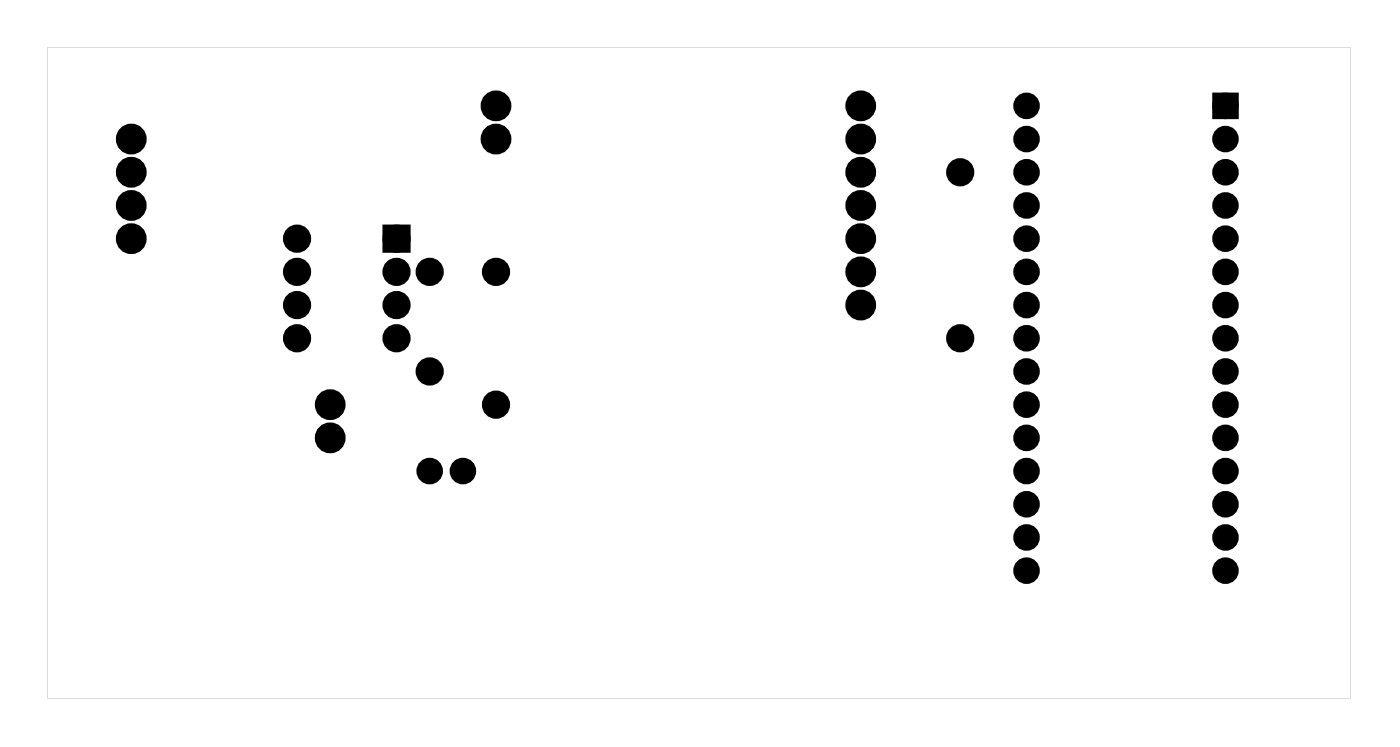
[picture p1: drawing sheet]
<svg xmlns="http://www.w3.org/2000/svg" width="107mm" height="57mm" viewBox="0 0 107 57" stroke-linecap="round" stroke-linejoin="round" font-family="sans-serif">
<g fill="#000">
<path d="M29.7 17.6h1.4v1.4h-1.4zM93.2 7.4h1.3v1.4h-1.3z"/>
<path d="M3.6 3.6v49.8h99.8v-49.8zM3.6 3.6h99.8v49.8h-99.8z"/>
</g>
<g fill="#000">
<circle cx="10.1" cy="13.2" r=".55"/>
<circle cx="10.1" cy="10.6" r=".55"/>
<circle cx="10.1" cy="18.3" r=".55"/>
<circle cx="10.1" cy="15.7" r=".55"/>
<circle cx="22.8" cy="18.3" r=".7"/>
<circle cx="30.4" cy="18.3" r=".7"/>
<circle cx="38" cy="10.6" r=".55"/>
<circle cx="38" cy="8.1" r=".55"/>
<circle cx="65.9" cy="18.3" r=".55"/>
<circle cx="65.9" cy="8.1" r=".55"/>
<circle cx="65.9" cy="10.6" r=".55"/>
<circle cx="65.9" cy="13.2" r=".55"/>
<circle cx="65.9" cy="15.7" r=".55"/>
<circle cx="73.6" cy="13.2" r=".7"/>
<circle cx="78.6" cy="13.2" r=".67"/>
<circle cx="78.6" cy="8.1" r=".67"/>
<circle cx="78.6" cy="10.6" r=".67"/>
<circle cx="78.6" cy="18.3" r=".67"/>
<circle cx="78.6" cy="15.7" r=".67"/>
<circle cx="93.9" cy="13.2" r=".67"/>
<circle cx="93.9" cy="8.1" r=".67"/>
<circle cx="93.9" cy="10.6" r=".67"/>
<circle cx="93.9" cy="18.3" r=".67"/>
<circle cx="93.9" cy="15.7" r=".67"/>
<circle cx="22.8" cy="25.9" r=".7"/>
<circle cx="22.8" cy="23.3" r=".7"/>
<circle cx="22.8" cy="20.8" r=".7"/>
<circle cx="25.3" cy="33.5" r=".55"/>
<circle cx="25.3" cy="31" r=".55"/>
<circle cx="30.4" cy="25.9" r=".7"/>
<circle cx="30.4" cy="20.8" r=".7"/>
<circle cx="30.4" cy="23.3" r=".7"/>
<circle cx="32.9" cy="36" r=".64"/>
<circle cx="32.9" cy="28.4" r=".7"/>
<circle cx="32.9" cy="20.8" r=".7"/>
<circle cx="35.5" cy="36" r=".64"/>
<circle cx="38" cy="20.8" r=".7"/>
<circle cx="38" cy="31" r=".7"/>
<circle cx="65.9" cy="23.3" r=".55"/>
<circle cx="65.9" cy="20.8" r=".55"/>
<circle cx="73.6" cy="25.9" r=".7"/>
<circle cx="78.6" cy="20.8" r=".67"/>
<circle cx="78.6" cy="23.3" r=".67"/>
<circle cx="78.6" cy="36" r=".67"/>
<circle cx="78.6" cy="38.6" r=".67"/>
<circle cx="78.6" cy="25.9" r=".67"/>
<circle cx="78.6" cy="28.4" r=".67"/>
<circle cx="78.6" cy="33.5" r=".67"/>
<circle cx="78.6" cy="31" r=".67"/>
<circle cx="93.9" cy="20.8" r=".67"/>
<circle cx="93.9" cy="23.3" r=".67"/>
<circle cx="93.9" cy="36" r=".67"/>
<circle cx="93.9" cy="38.6" r=".67"/>
<circle cx="93.9" cy="28.4" r=".67"/>
<circle cx="93.9" cy="31" r=".67"/>
<circle cx="93.9" cy="25.9" r=".67"/>
<circle cx="93.9" cy="33.5" r=".67"/>
<circle cx="78.6" cy="43.7" r=".67"/>
<circle cx="78.6" cy="41.1" r=".67"/>
<circle cx="93.9" cy="43.7" r=".67"/>
<circle cx="93.9" cy="41.1" r=".67"/>
</g>
<g fill="none" stroke="#000" stroke-width=".76" stroke-linecap="butt">
<path d="M29.7 17.6h1.4v1.4h-1.4z"/>
<circle cx="22.8" cy="18.3" r=".7"/>
<circle cx="30.4" cy="18.3" r=".7"/>
<circle cx="73.6" cy="13.2" r=".7"/>
<circle cx="22.8" cy="23.3" r=".7"/>
<circle cx="22.8" cy="25.9" r=".7"/>
<circle cx="22.8" cy="20.8" r=".7"/>
<circle cx="30.4" cy="20.8" r=".7"/>
<circle cx="30.4" cy="23.3" r=".7"/>
<circle cx="30.4" cy="25.9" r=".7"/>
<circle cx="32.9" cy="36" r=".64"/>
<circle cx="32.9" cy="20.8" r=".7"/>
<circle cx="32.9" cy="28.4" r=".7"/>
<circle cx="35.5" cy="36" r=".64"/>
<circle cx="38" cy="31" r=".7"/>
<circle cx="38" cy="20.8" r=".7"/>
<circle cx="73.6" cy="25.9" r=".7"/>
</g>
<g fill="none" stroke="#000" stroke-width=".69" stroke-linecap="butt">
<path d="M93.2 7.4h1.3v1.4h-1.3z"/>
<circle cx="78.6" cy="10.6" r=".67"/>
<circle cx="78.6" cy="13.2" r=".67"/>
<circle cx="78.6" cy="18.3" r=".67"/>
<circle cx="78.6" cy="15.7" r=".67"/>
<circle cx="78.6" cy="8.1" r=".67"/>
<circle cx="93.9" cy="13.2" r=".67"/>
<circle cx="93.9" cy="10.6" r=".67"/>
<circle cx="93.9" cy="18.3" r=".67"/>
<circle cx="93.9" cy="15.7" r=".67"/>
<circle cx="93.9" cy="8.1" r=".67"/>
<circle cx="78.6" cy="20.8" r=".67"/>
<circle cx="78.6" cy="23.3" r=".67"/>
<circle cx="78.6" cy="25.9" r=".67"/>
<circle cx="78.6" cy="33.5" r=".67"/>
<circle cx="78.6" cy="31" r=".67"/>
<circle cx="78.6" cy="36" r=".67"/>
<circle cx="78.6" cy="38.6" r=".67"/>
<circle cx="78.6" cy="28.4" r=".67"/>
<circle cx="93.9" cy="23.3" r=".67"/>
<circle cx="93.9" cy="20.8" r=".67"/>
<circle cx="93.9" cy="25.9" r=".67"/>
<circle cx="93.9" cy="33.5" r=".67"/>
<circle cx="93.9" cy="36" r=".67"/>
<circle cx="93.9" cy="38.6" r=".67"/>
<circle cx="93.9" cy="31" r=".67"/>
<circle cx="93.9" cy="28.4" r=".67"/>
<circle cx="78.6" cy="41.1" r=".67"/>
<circle cx="78.6" cy="43.7" r=".67"/>
<circle cx="93.9" cy="43.7" r=".67"/>
<circle cx="93.9" cy="41.1" r=".67"/>
</g>
<g fill="none" stroke="#000" stroke-width="1.3" stroke-linecap="butt">
<circle cx="10.1" cy="15.7" r=".55"/>
<circle cx="10.1" cy="18.3" r=".55"/>
<circle cx="10.1" cy="10.6" r=".55"/>
<circle cx="10.1" cy="13.2" r=".55"/>
<circle cx="38" cy="8.1" r=".55"/>
<circle cx="38" cy="10.6" r=".55"/>
<circle cx="65.9" cy="13.2" r=".55"/>
<circle cx="65.9" cy="15.7" r=".55"/>
<circle cx="65.9" cy="18.3" r=".55"/>
<circle cx="65.9" cy="8.1" r=".55"/>
<circle cx="65.9" cy="10.6" r=".55"/>
<circle cx="25.3" cy="31" r=".55"/>
<circle cx="25.3" cy="33.5" r=".55"/>
<circle cx="65.9" cy="20.8" r=".55"/>
<circle cx="65.9" cy="23.3" r=".55"/>
</g>
</svg>
